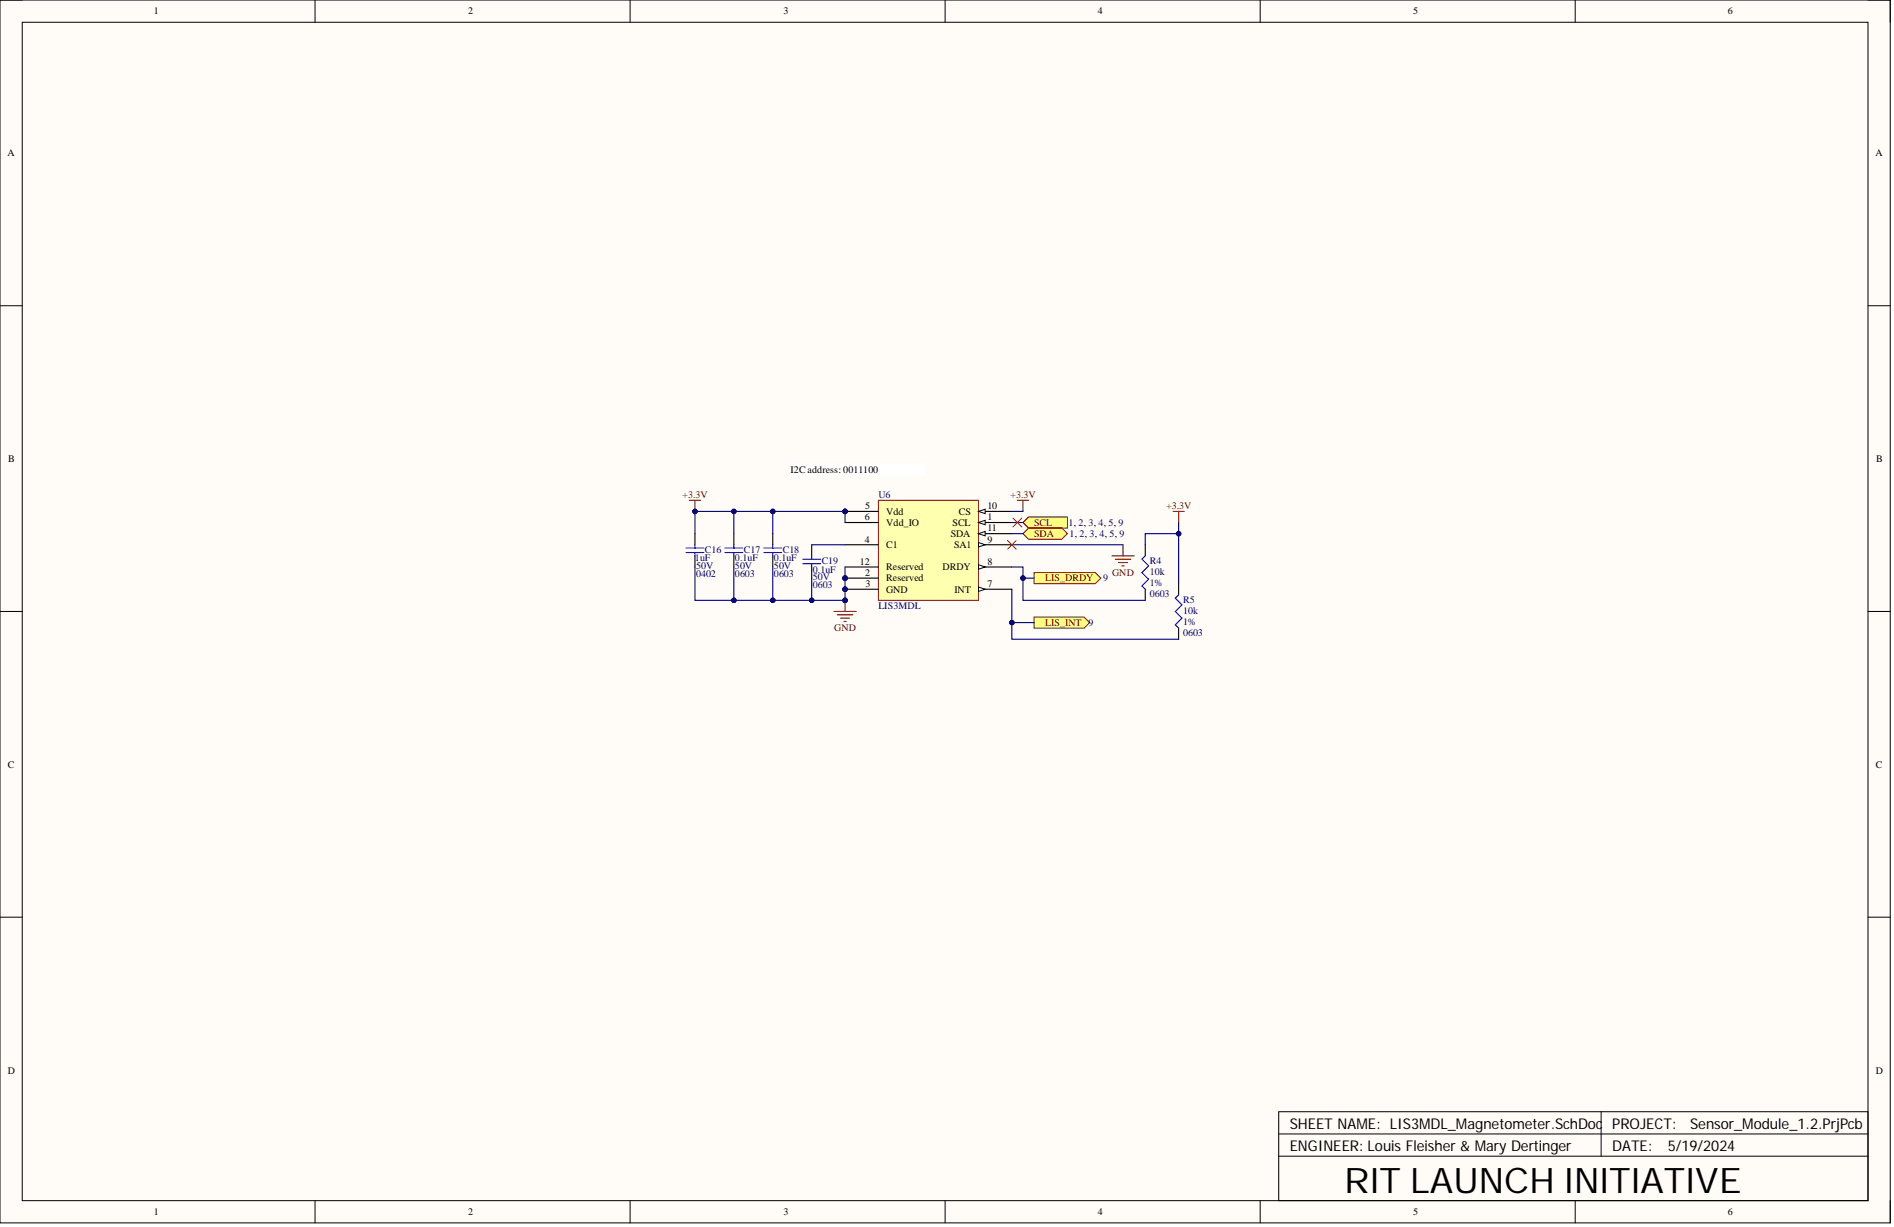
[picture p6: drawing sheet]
<svg xmlns="http://www.w3.org/2000/svg" width="431mm" height="279mm" viewBox="0 0 431 279" stroke-linecap="round" stroke-linejoin="round" font-family="sans-serif">
<defs><g id="words">
<text font-size="8" x="306.2" y="271.7">RIT LAUNCH INITIATIVE</text>
<g font-size="3.4">
<text x="293.8" y="257">SHEET NAME: LIS3MDL_Magnetometer.SchDoc</text>
<text x="367.3" y="257">PROJECT:</text>
<text x="385" y="257">Sensor_Module_1.2.PrjPcb</text>
<text x="293.8" y="262.1">ENGINEER: Louis Fleisher &amp; Mary Dertinger</text>
<text x="367.3" y="262.1">DATE:</text>
<text x="379.9" y="262.1">5/19/2024</text>
</g>
<g font-size="2.3">
<text x="35" y="3.3">1</text>
<text x="106.6" y="3.3">2</text>
<text x="178.5" y="3.3">3</text>
<text x="250.1" y="3.3">4</text>
<text x="321.9" y="3.3">5</text>
<text x="393.6" y="3.3">6</text>
<text x="1.7" y="35.6">A</text>
<text x="427.2" y="35.6">A</text>
<text x="1.9" y="105.2">B</text>
<text x="180.1" y="107.6">I2C address: 0011100</text>
<text x="427.4" y="105.2">B</text>
<text x="197" y="118.5">6</text>
<text x="197.1" y="115.9">5</text>
<text x="201.9" y="117.2">Vdd</text>
<text x="201.9" y="119.7">Vdd_IO</text>
<text x="217" y="119.7">SCL</text>
<text x="218.4" y="117.2">CS</text>
<text x="224.9" y="118.5">1</text>
<text x="224.9" y="115.9">10</text>
<text x="197" y="123.5">4</text>
<text x="201.9" y="124.8">C1</text>
<text x="216.6" y="122.3">SDA</text>
<text x="217.3" y="124.8">SA1</text>
<text x="224.9" y="123.5">9</text>
<text x="224.9" y="121">11</text>
<text x="195.9" y="128.6">12</text>
<text x="197.1" y="131.1">2</text>
<text x="201.9" y="129.9">Reserved</text>
<text x="214.7" y="129.9">DRDY</text>
<text x="224.9" y="128.6">8</text>
<text x="197.1" y="133.7">3</text>
<text x="201.9" y="132.4">Reserved</text>
<text x="201.9" y="134.9">GND</text>
<text x="217.4" y="134.9">INT</text>
<text x="224.9" y="133.7">7</text>
<text x="1.8" y="174.8">C</text>
<text x="427.3" y="174.8">C</text>
<text x="1.8" y="244.5">D</text>
<text x="427.3" y="244.5">D</text>
<text x="35" y="276.7">1</text>
<text x="106.6" y="276.7">2</text>
<text x="178.5" y="276.7">3</text>
<text x="250.1" y="276.7">4</text>
<text x="321.9" y="276.7">5</text>
<text x="393.6" y="276.7">6</text>
</g>
<g font-size="2.3" fill="#800000">
<text x="155.4" y="113.4">+3.3V</text>
<text x="230.2" y="113.4">+3.3V</text>
<text x="235.6" y="119.7">SCL</text>
<text x="265.6" y="115.9">+3.3V</text>
<text x="235.6" y="122.3">SDA</text>
<text x="253.4" y="131.1">GND</text>
<text x="238.1" y="132.4">LIS_DRDY</text>
<text x="190.1" y="143.8">GND</text>
<text x="238.1" y="142.5">LIS_INT 9</text>
</g>
<g font-size="2.3" fill="#000080">
<text x="200.1" y="113.4">U6</text>
<text x="243.4" y="119.7">1, 2, 3, 4, 5, 9</text>
<text x="160.6" y="125.8">C16</text>
<text x="169.5" y="125.8">C17</text>
<text x="178.3" y="125.8">C18</text>
<text x="243.7" y="122.3">1, 2, 3, 4, 5, 9</text>
<text x="158.3" y="127.8">1uF</text>
<text x="158.6" y="129.6">50V</text>
<text x="158.6" y="131.4">0402</text>
<text x="167.4" y="127.8">0.1uF</text>
<text x="167.4" y="129.6">50V</text>
<text x="167.4" y="131.4">0603</text>
<text x="176.3" y="127.8">0.1uF</text>
<text x="176.3" y="129.6">50V</text>
<text x="176.3" y="131.4">0603</text>
<text x="185.2" y="130.4">0.1uF</text>
<text x="187.2" y="128.4">C19</text>
<text x="261.9" y="130.9">10k</text>
<text x="261.9" y="128.4">R4</text>
<text x="185.2" y="132.1">50V</text>
<text x="185.2" y="133.9">0603</text>
<text x="251.3" y="132.4">9</text>
<text x="261.9" y="133.4">1%</text>
<text x="261.9" y="135.9">0603</text>
<text x="269.5" y="137.2">R5</text>
<text x="200.1" y="138.7">LIS3MDL</text>
<text x="269.5" y="139.7">10k</text>
<text x="269.5" y="142.3">1%</text>
<text x="269.5" y="144.8">0603</text>
</g>
</g></defs>
<path d="M0 0h430.6v278.5h-430.6z" fill-rule="evenodd" fill="#fffcf8"/>
<path d="M0 0h430.6v278.5h-430.6z" fill="none" stroke="#000" stroke-width=".23"/>
<path d="M5.1 5.1h420.4v268.3h-420.4z" fill-rule="evenodd" fill="#fffcf8"/>
<g fill="none" stroke="#000" stroke-width=".23">
<path d="M0 0h5.1M5.1 5.1h420.4v268.3h-420.4zM71.8 0v5.1M143.5 0v5.1M215.3 0v5.1M287.1 0v5.1M358.8 0v5.1M425.5 0h5.1v5.1M0 69.6h5.1M425.5 69.6h5.1M0 139.2h5.1M425.5 139.2h5.1"/>
<path d="M0 208.9h5.1M425.5 208.9h5.1M291.3 253.2h134.2v20.2h-134.2zM291.3 258.2h134.2M364.7 253.2v10.1M71.8 273.4v5.1M143.5 273.4v5.1M215.3 273.4v5.1M287.1 273.4v5.1M291.3 263.3h134.2M358.8 273.4v5.1M430.6 273.4v5.1"/>
</g>
<circle cx="192.5" cy="131.6" r=".51" fill="#000080"/>
<circle cx="192.5" cy="131.6" r=".51" fill="none" stroke="#000080" stroke-width=".23"/>
<circle cx="192.5" cy="134.2" r=".51" fill="#000080"/>
<circle cx="192.5" cy="134.2" r=".51" fill="none" stroke="#000080" stroke-width=".23"/>
<circle cx="192.5" cy="116.5" r=".51" fill="#000080"/>
<circle cx="192.5" cy="116.5" r=".51" fill="none" stroke="#000080" stroke-width=".23"/>
<path d="M200.1 113.9h22.8v22.8h-22.8z" fill-rule="evenodd" fill="#ffffb0"/>
<path d="M200.1 113.9h22.8v22.8h-22.8z" fill="none" stroke="#800000" stroke-width=".23"/>
<path d="M222.9 119h7.6" fill="none" stroke="#000" stroke-width=".25"/>
<path d="M222.9 119l1.5-.5v1z" fill="#f8fcff"/>
<path d="M222.9 119l1.5-.5v1z" fill="none" stroke="#000" stroke-width=".23"/>
<path d="M192.5 131.6h7.6" fill="none" stroke="#000" stroke-width=".25"/>
<circle cx="192.5" cy="131.6" r=".51" fill="#000080"/>
<circle cx="192.5" cy="131.6" r=".51" fill="none" stroke="#000080" stroke-width=".23"/>
<path d="M192.5 134.2h7.6" fill="none" stroke="#000" stroke-width=".25"/>
<circle cx="192.5" cy="134.2" r=".51" fill="#000080"/>
<circle cx="192.5" cy="134.2" r=".51" fill="none" stroke="#000080" stroke-width=".23"/>
<path d="M192.5 116.5h7.6M192.5 124h7.6" fill="none" stroke="#000" stroke-width=".25"/>
<circle cx="192.5" cy="116.5" r=".51" fill="#000080"/>
<circle cx="192.5" cy="116.5" r=".51" fill="none" stroke="#000080" stroke-width=".23"/>
<path d="M192.5 119h7.6M222.9 134.2h7.6" fill="none" stroke="#000" stroke-width=".25"/>
<path d="M222.9 133.7l1.5 .5-1.5 .5z" fill="#f8fcff"/>
<path d="M222.9 133.7l1.5 .5-1.5 .5z" fill="none" stroke="#000" stroke-width=".23"/>
<path d="M222.9 129.1h7.6" fill="none" stroke="#000" stroke-width=".25"/>
<path d="M222.9 128.6l1.5 .5-1.5 .5z" fill="#f8fcff"/>
<path d="M222.9 128.6l1.5 .5-1.5 .5z" fill="none" stroke="#000" stroke-width=".23"/>
<path d="M222.9 124h7.6" fill="none" stroke="#000" stroke-width=".25"/>
<path d="M222.9 123.5l1.5 .5-1.5 .6z" fill="#f8fcff"/>
<path d="M222.9 123.5l1.5 .5-1.5 .6z" fill="none" stroke="#000" stroke-width=".23"/>
<path d="M222.9 116.5h7.6" fill="none" stroke="#000" stroke-width=".25"/>
<path d="M222.9 116.5l1.5-.6v1.1z" fill="#f8fcff"/>
<path d="M222.9 116.5l1.5-.6v1.1z" fill="none" stroke="#000" stroke-width=".23"/>
<path d="M222.9 121.5h7.6" fill="none" stroke="#000" stroke-width=".25"/>
<path d="M222.9 121.5l1.5-.5v1z" fill="#f8fcff"/>
<path d="M222.9 121.5l1.5-.5v1z" fill="none" stroke="#000" stroke-width=".23"/>
<path d="M192.5 129.1h7.6" fill="none" stroke="#000" stroke-width=".25"/>
<path d="M233 119l1.3-1.3h8.9v2.6h-8.9z" fill-rule="evenodd" fill="#ffff80"/>
<path d="M233 119l1.3-1.3h8.9v2.6h-8.9z" fill="none" stroke="#800000" stroke-width=".23"/>
<path d="M233 121.5l1.3-1.2h7.6l1.3 1.2-1.3 1.3h-7.6z" fill-rule="evenodd" fill="#ffff80"/>
<path d="M233 121.5l1.3-1.2h7.6l1.3 1.2-1.3 1.3h-7.6z" fill="none" stroke="#800000" stroke-width=".23"/>
<path d="M190 139.2h5M190.7 140h3.6M192.5 136.7v2.5M191.5 140.8h2M192.2 141.5h.6" fill="none" stroke="#800000" stroke-width=".25"/>
<circle cx="192.5" cy="136.7" r=".51" fill="#000080"/>
<circle cx="192.5" cy="136.7" r=".51" fill="none" stroke="#000080" stroke-width=".23"/>
<path d="M157 113.9h2.6M158.3 113.9v2.6" fill="none" stroke="#800000" stroke-width=".25"/>
<circle cx="158.3" cy="116.5" r=".51" fill="#000080"/>
<circle cx="158.3" cy="116.5" r=".51" fill="none" stroke="#000080" stroke-width=".23"/>
<path d="M235.6 140.5h11.4l1.2 1.3-1.2 1.2h-11.4z" fill-rule="evenodd" fill="#ffff80"/>
<path d="M235.6 140.5h11.4l1.2 1.3-1.2 1.2h-11.4z" fill="none" stroke="#800000" stroke-width=".23"/>
<path d="M235.6 130.4h13.9l1.3 1.2-1.3 1.3h-13.9z" fill-rule="evenodd" fill="#ffff80"/>
<path d="M235.6 130.4h13.9l1.3 1.2-1.3 1.3h-13.9z" fill="none" stroke="#800000" stroke-width=".23"/>
<path d="M158.3 121.5v2.5M158.3 126.6v2.5M167.2 121.5v2.5M167.2 126.6v2.5M176 121.5v2.5M176 126.6v2.5M184.9 124v2.6M184.9 129.1v2.5M260.9 124v2.6M260.9 134.2v2.5M268.5 132.9v2.5M268.5 143v2.6" fill="none" stroke="#000" stroke-width=".25"/>
<g fill="none" stroke="#00f" stroke-width=".25">
<path d="M156.3 124.8h4M156.3 125.8h4M158.3 124v.8M158.3 125.8v.8M165.1 124.8h4.1M165.1 125.8h4.1M167.2 124v.8M167.2 125.8v.8M174 124.8h4.1M174 125.8h4.1M176 124v.8M176 125.8v.8"/>
<path d="M182.9 127.3h4M182.9 128.4h4M184.9 126.6v.7M184.9 128.4v.7M260.9 126.6l-.8 .7 1.5 1.6-1.5 1.5 1.5 1.5-1.5 1.5 .8 .8M268.5 135.4l-.8 .8 1.5 1.5-1.5 1.5 1.5 1.6-1.5 1.5 .8 .7"/>
</g>
<path d="M231.8 113.9h2.5M233 113.9v2.6M267.2 116.5h2.6M268.5 116.5v2.5M253.3 126.6h5.1M254 127.3h3.6M254.8 128.1h2M255.6 128.9h.5M255.8 124v2.6" fill="none" stroke="#800000" stroke-width=".25"/>
<path d="M180.1 105.6h30.6v2.8h-30.6z" fill-rule="evenodd" fill="#fff"/>
<path d="M180.1 105.6h30.6v2.8h-30.6z" fill="none" stroke="#fff" stroke-width=".23"/>
<path d="M230.5 119h2.5M230.5 116.5h2.5M192.5 129.1v2.5M230.5 121.5h2.5" fill="none" stroke="#000080" stroke-width=".25"/>
<circle cx="192.5" cy="131.6" r=".51" fill="#000080"/>
<circle cx="192.5" cy="131.6" r=".51" fill="none" stroke="#000080" stroke-width=".23"/>
<path d="M192.5 131.6v5.1" fill="none" stroke="#000080" stroke-width=".25"/>
<circle cx="192.5" cy="131.6" r=".51" fill="#000080"/>
<circle cx="192.5" cy="131.6" r=".51" fill="none" stroke="#000080" stroke-width=".23"/>
<circle cx="192.5" cy="134.2" r=".51" fill="#000080"/>
<circle cx="192.5" cy="134.2" r=".51" fill="none" stroke="#000080" stroke-width=".23"/>
<circle cx="192.5" cy="136.7" r=".51" fill="#000080"/>
<circle cx="192.5" cy="136.7" r=".51" fill="none" stroke="#000080" stroke-width=".23"/>
<path d="M192.5 116.5v2.5M230.5 124h25.3" fill="none" stroke="#000080" stroke-width=".25"/>
<circle cx="192.5" cy="116.5" r=".51" fill="#000080"/>
<circle cx="192.5" cy="116.5" r=".51" fill="none" stroke="#000080" stroke-width=".23"/>
<path d="M184.9 124h7.6M233 131.6h2.6" fill="none" stroke="#000080" stroke-width=".25"/>
<circle cx="233" cy="131.6" r=".51" fill="#000080"/>
<circle cx="233" cy="131.6" r=".51" fill="none" stroke="#000080" stroke-width=".23"/>
<path d="M230.5 129.1h2.5v7.6h27.9" fill="none" stroke="#000080" stroke-width=".25"/>
<circle cx="233" cy="131.6" r=".51" fill="#000080"/>
<circle cx="233" cy="131.6" r=".51" fill="none" stroke="#000080" stroke-width=".23"/>
<path d="M230.5 141.8h5.1" fill="none" stroke="#000080" stroke-width=".25"/>
<circle cx="230.5" cy="141.8" r=".51" fill="#000080"/>
<circle cx="230.5" cy="141.8" r=".51" fill="none" stroke="#000080" stroke-width=".23"/>
<path d="M268.5 119v2.5h-7.6v2.5" fill="none" stroke="#000080" stroke-width=".25"/>
<circle cx="268.5" cy="121.5" r=".51" fill="#000080"/>
<circle cx="268.5" cy="121.5" r=".51" fill="none" stroke="#000080" stroke-width=".23"/>
<path d="M268.5 121.5v11.4" fill="none" stroke="#000080" stroke-width=".25"/>
<circle cx="268.5" cy="121.5" r=".51" fill="#000080"/>
<circle cx="268.5" cy="121.5" r=".51" fill="none" stroke="#000080" stroke-width=".23"/>
<path d="M230.5 134.2v11.4h38" fill="none" stroke="#000080" stroke-width=".25"/>
<circle cx="230.5" cy="141.8" r=".51" fill="#000080"/>
<circle cx="230.5" cy="141.8" r=".51" fill="none" stroke="#000080" stroke-width=".23"/>
<path d="M184.9 131.6v5.1" fill="none" stroke="#000080" stroke-width=".25"/>
<circle cx="184.9" cy="136.7" r=".51" fill="#000080"/>
<circle cx="184.9" cy="136.7" r=".51" fill="none" stroke="#000080" stroke-width=".23"/>
<path d="M176 129.1v7.6" fill="none" stroke="#000080" stroke-width=".25"/>
<circle cx="176" cy="136.7" r=".51" fill="#000080"/>
<circle cx="176" cy="136.7" r=".51" fill="none" stroke="#000080" stroke-width=".23"/>
<path d="M176 116.5v5" fill="none" stroke="#000080" stroke-width=".25"/>
<circle cx="176" cy="116.5" r=".51" fill="#000080"/>
<circle cx="176" cy="116.5" r=".51" fill="none" stroke="#000080" stroke-width=".23"/>
<path d="M192.5 116.5h-34.2v5" fill="none" stroke="#000080" stroke-width=".25"/>
<circle cx="158.3" cy="116.5" r=".51" fill="#000080"/>
<circle cx="158.3" cy="116.5" r=".51" fill="none" stroke="#000080" stroke-width=".23"/>
<circle cx="167.2" cy="116.5" r=".51" fill="#000080"/>
<circle cx="167.2" cy="116.5" r=".51" fill="none" stroke="#000080" stroke-width=".23"/>
<circle cx="176" cy="116.5" r=".51" fill="#000080"/>
<circle cx="176" cy="116.5" r=".51" fill="none" stroke="#000080" stroke-width=".23"/>
<circle cx="192.5" cy="116.5" r=".51" fill="#000080"/>
<circle cx="192.5" cy="116.5" r=".51" fill="none" stroke="#000080" stroke-width=".23"/>
<path d="M158.3 129.1v7.6h34.2" fill="none" stroke="#000080" stroke-width=".25"/>
<circle cx="167.2" cy="136.7" r=".51" fill="#000080"/>
<circle cx="167.2" cy="136.7" r=".51" fill="none" stroke="#000080" stroke-width=".23"/>
<circle cx="176" cy="136.7" r=".51" fill="#000080"/>
<circle cx="176" cy="136.7" r=".51" fill="none" stroke="#000080" stroke-width=".23"/>
<circle cx="184.9" cy="136.7" r=".51" fill="#000080"/>
<circle cx="184.9" cy="136.7" r=".51" fill="none" stroke="#000080" stroke-width=".23"/>
<circle cx="192.5" cy="136.7" r=".51" fill="#000080"/>
<circle cx="192.5" cy="136.7" r=".51" fill="none" stroke="#000080" stroke-width=".23"/>
<path d="M167.2 129.1v7.6" fill="none" stroke="#000080" stroke-width=".25"/>
<circle cx="167.2" cy="136.7" r=".51" fill="#000080"/>
<circle cx="167.2" cy="136.7" r=".51" fill="none" stroke="#000080" stroke-width=".23"/>
<path d="M167.2 116.5v5" fill="none" stroke="#000080" stroke-width=".25"/>
<circle cx="167.2" cy="116.5" r=".51" fill="#000080"/>
<circle cx="167.2" cy="116.5" r=".51" fill="none" stroke="#000080" stroke-width=".23"/>
<path d="M230.7 118l2.1 2M232.8 118l-2.1 2M229.5 123l2 2.1M231.5 123l-2 2.1" fill="none" stroke="#f00" stroke-width=".23"/>
<use href="#words"/>
</svg>
